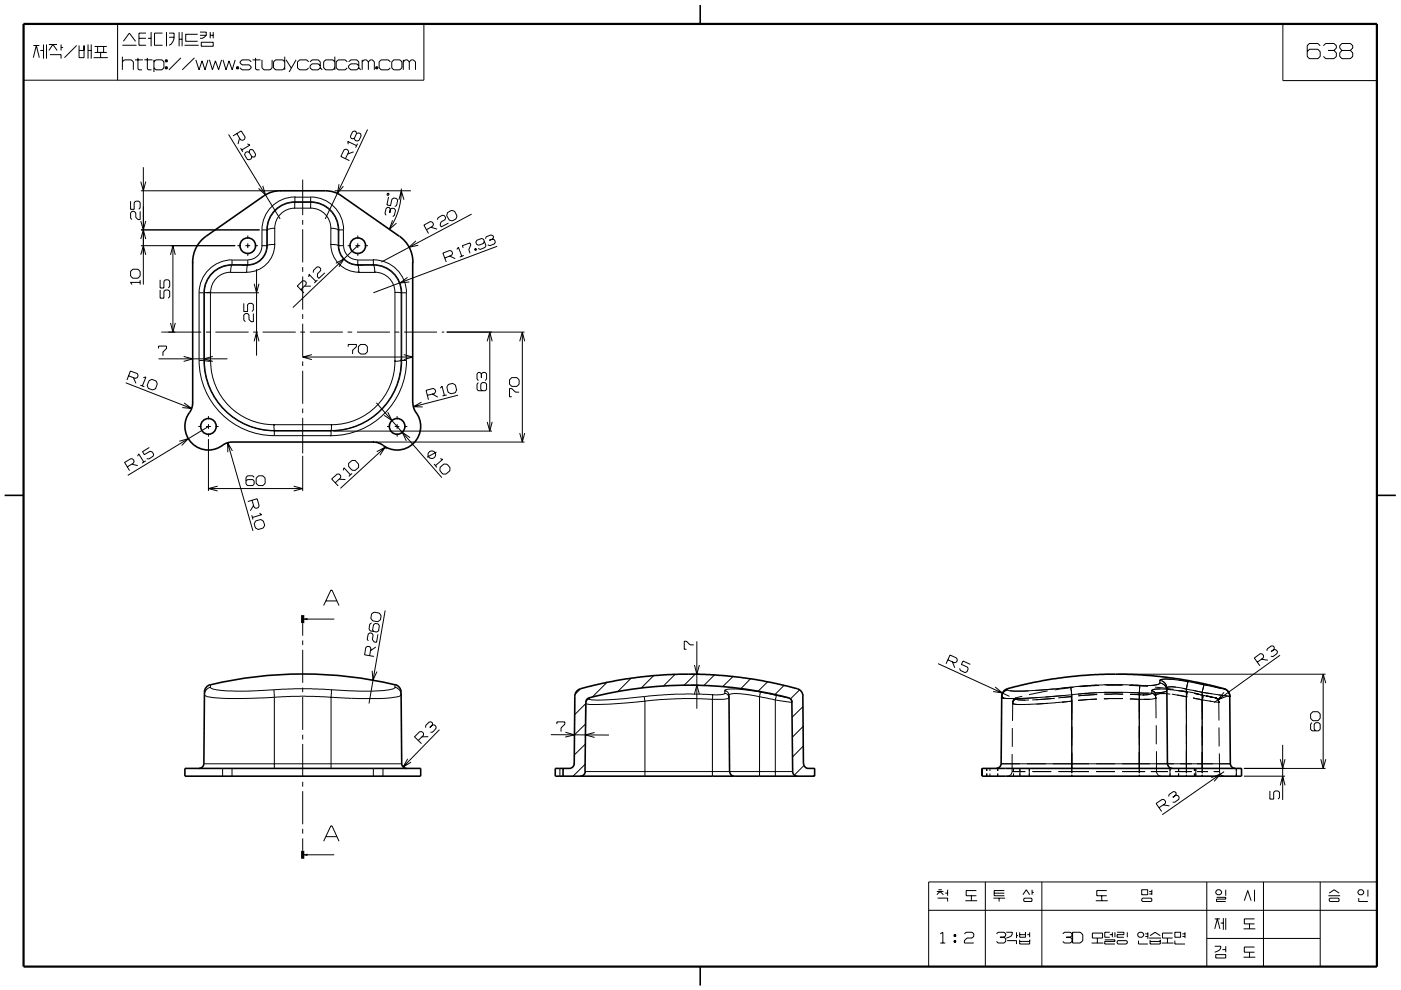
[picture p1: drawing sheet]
<svg xmlns="http://www.w3.org/2000/svg" width="297mm" height="210mm" viewBox="0 0 297 210" stroke-linecap="round" stroke-linejoin="round" font-family="sans-serif">
<g fill="none" stroke="#000" stroke-width=".21">
<path d="M5 5.1h84.9v11.9h-84.9zM7.1 9.6h1.2M7.1 12.2l.6-2.6 .6 2.6M8.5 10.7h.7M9.2 9.4v3M9.9 9.4v3M10.4 9.4h1.7M10.4 10.7l.8-1.3 .9 1.3M10.6 11.6h2.4v.8M13 9.4v1.3M13 10.1h.4M16.2 9.6l-2.5 2.6"/>
<path d="M16.8 10.7h1M16.8 9.6v2.6h1v-2.6M18.7 10.7h.6M18.7 9.4v3M19.3 9.4v3M19.9 12.2h3M20.1 9.9h2.5M20.1 11.1h2.5M20.7 9.9v1.2M21.3 11.1v1.1M22 9.9v1.2M24.9 5.1v11.9"/>
<path d="M25.9 9.6h3M25.9 13.1l.5-.4h1.5l.4 .4v1.7M25.9 12v2.8M26.2 8.8l1.2-1.8 1.3 1.8M28.6 12.7h1.7M29.2 12.3v2.3l.3 .2h.6M29.5 8.1h1.4M30.6 12.7h1.7M30.9 7h-1.4v2.6h1.4M31.2 12.3v2.3l.3 .2h.6M31.4 8.1h.6M32 6.8v3"/>
<path d="M32.6 13.1l.5-.4h1.2l.5 .4v1.3l-.5 .4h-1.2l-.5-.4M32.6 12.7v2.6M34.5 7h-1.7v2.6h1.7M35 12.7h.5v.4h-.5zM35 14.2h.5v.4h-.5zM35.3 12.7v.4M35.3 14.2v.4M35.3 6.8v3M35.9 7h1a2.28 2.28 0 0 1-1 2.6M35.9 7.9h1M38 6.8v3M38 8.3h.6"/>
<path d="M38.3 12.3l-2.5 2.5M38.6 6.8v3M39.1 9.6h3M41.2 12.3l-2.6 2.5M41.5 12.7l.7 2.1 .6-1.9 .7 1.9 .6-2.1M41.9 7.3h-2.5v1.5h2.5M42.4 6.8h1.3v.7M42.4 7.5h1.3M42.7 9h2.5v.8h-2.5zM43.7 7.5a1.39 1.39 0 0 1-1.3 .6M44.4 12.7l.6 2.1 .7-1.9 .6 1.9 .7-2.1M44.6 6.8v1.3"/>
<path d="M44.6 7.5h.6M45.2 6.8v1.3M47.3 12.7l.6 2.1 .7-1.9 .6 1.9 .7-2.1M50.2 14.2h.4v.4h-.4zM50.4 14.2v.4M53.3 13.1l-.5-.4h-1.5l-.4 .4v.2l.4 .5h1.5l.5 .4v.2l-.5 .4h-1.5l-.4-.4M53.5 12.7h1.7M54.2 12.3v2.3l.2 .2h.6M55.5 12.7v1.7l.5 .4h1.3l.4-.4v-1.7M60.4 13.1l-.5-.4h-1.5l-.4 .4v1.3l.4 .4h1.5l.5-.4M60.4 12v2.8M60.7 12.7l1 1.7"/>
<path d="M62.8 12.7l-1.5 2.6M65.4 13.1l-.4-.4h-1.5l-.4 .4v1.3l.4 .4h1.5l.4-.4M65.7 13.1l.5-.4h1.3l.4 .4v1.3M67.9 14l-.4-.5h-1.3l-.5 .5v.4l.5 .4h1.3l.4-.4M67.9 14.4l.4 .4M71 13.1l-.4-.4h-1.6l-.4 .4v1.3l.4 .4h1.6l.4-.4M71 12v2.8M73.6 13.1l-.4-.4h-1.5l-.4 .4v1.3l.4 .4h1.5l.4-.4M73.9 13.1l.5-.4h1.3l.4 .4v1.3M76.1 14l-.4-.5h-1.3l-.5 .5v.4l.5 .4h1.3l.4-.4M76.1 14.4l.4 .4M76.8 13.1l.4-.4h.5l.4 .4"/>
<path d="M76.8 12.7v2.1M78.1 13.1l.4-.4h.5l.4 .4v1.7M78.1 13.1v1.7M79.7 14.2h.4v.4h-.4zM79.9 14.2v.4M82.8 13.1l-.5-.4h-1.5l-.4 .4v1.3l.4 .4h1.5l.5-.4M83.5 12.7h1.3l.4 .4v1.3l-.4 .4h-1.3l-.4-.4v-1.3zM85.5 13.1l.4-.4h.5l.4 .4M85.5 12.7v2.1M86.8 13.1l.4-.4h.4l.5 .4v1.7M86.8 13.1v1.7M272 5.1h19.9v12h-19.9z"/>
<path d="M279.9 9.7l-.5-.5h-1.8l-.4 .5v2.3l.4 .4h1.8l.5-.4v-1l-.5-.6h-1.8l-.4 .6M280.6 9.7l.5-.5h1.7l.5 .5v.5l-.5 .5M281.6 10.7h1.2M282.8 10.7l.5 .5v.8l-.5 .4h-1.7l-.5-.4M284.5 10.7h1.8M284.5 10.7l-.4-.5v-.5l.4-.5h1.8l.5 .5v.5l-.5 .5M284.5 10.7l-.4 .5v.8l.4 .4h1.8l.5-.4v-.8l-.5-.5M29.8 38.5l.6 2 .5-2M30.4 35.5v24.9M48.5 28.5l10.9 17.9M50.2 28.3l.8 1.4 .5 .1 .4-.3 .1-.4-.9-1.3-1.7 1M50.8 29.2l-.3 1.4"/>
<path d="M51 31.4l.5 .8M52.5 30.5l.5 .3-1.8 1M52.8 32.3l.1-.4 .3-.2 .4 .1 .6 .9-.1 .5-.3 .2-.4-.2M52.8 32.3l.6 .9M52.8 32.3l-.4-.1-.4 .2-.1 .4 .6 1 .4 .1 .4-.3 .1-.4M55.7 39.4l.6 2-1.5-1.4M64.2 38.1v7.5M71.9 39.1l-.4 1.9 1.3-1.5M73.2 33.7l.7-1.4-.1-.5-.5-.2-.4 .2-.6 1.4 1.8 .9M73.8 30.6l-.1-.6 1.9 .9M75 32.2l-1.3 .5M75.6 28.3l-.1-.4-.3-.1-.4 .1-.5 1 .1 .4 .3 .2 .4-.2"/>
<path d="M75.6 28.3l-.5 1M75.6 28.3l.4-.1 .4 .2 .2 .4-.5 1-.4 .1-.4-.1-.2-.5M75.8 30.5l-.4 .8M77.9 27.5l-8.9 18.9M27.7 42.7v1.7h.7v-1.4l.4-.3h.6l.3 .3v1.1l-.3 .3M27.7 57.6l.5-.5h1.1l.4 .5v.9l-.4 .5h-1.1l-.5-.5zM29.7 44.8v1.8h-.4l-.5-.5v-.9l-.4-.4h-.4l-.3 .4v1.1l.3 .3M29.7 59.4v1M29.7 59.9h-2l.3 .5M29.8 50.7l.6-1.9 .5 1.9M29.8 54.1l.6-2 .5 2M29.8 46.9l.6 1.9 .5-1.9"/>
<path d="M29.9 40.5h29M29.9 52.1h20M29.9 48.8h25.1M33.9 59.3v1.8h.9v-1.5l.2-.3h.7l.3 .3v1.1l-.3 .4M36.2 54.1l.5-2 .5 2M36.7 52.1v18.3M48.9 57.7h.1a4.3 4.3 0 0 0-4.3 4.4v-.1M49.2 56.3a5.9 5.9 0 0 0-5.9 5.8M49.2 55.1a7 7 0 0 0-7 7M49.2 56.3h3.3M49.2 56.3l-.3 .6v.9M49.2 56.3v-1.1h3.3v1.1"/>
<path d="M50.3 52.1h.7M52 52.1h1M52.5 56.3l-.2 1.5h-3.4M52.5 49.9v.7M52.5 51.6v1M52.5 53.6v.7M54 52.1h.7M54.4 57.1v18.3M55.5 52.1a3 3 0 0 1-3 3M55.5 48.8v3.3M55.5 48.8h1.2M55.5 52.1h1.2"/>
<path d="M56.7 52.1a4.2 4.2 0 0 1-4.2 4.2M56.7 48.8v3.3M58.3 51.8l-1.2 .1-.4 .2M58.3 51.8v-.1a5.9 5.9 0 0 1-6.1 6h.1M58.3 48.4l-1.2 .2-.4 .2M58.3 48.4v3.4M62.5 44.2a4.3 4.3 0 0 0-4.2 4.3v-.1M62.5 44.2h3.4M62.5 42.9h.1a5.9 5.9 0 0 0-5.9 5.9M62.5 42.9v1.3M62.5 42.9v-1.1h3.4v1.1M62.5 41.8h.1a7 7 0 0 0-7.1 7"/>
<path d="M62.5 42.9h3.4M64.2 46.6v1.1M64.2 48.6v7.1M64.2 56.6v1.1M64.2 58.6v7.1M65.4 58.8l.1-.6 1.5 1.5M65.9 41.8a7 7 0 0 1 7 7M65.9 42.9v1.3M65.9 42.9h-.1a5.9 5.9 0 0 1 5.9 5.9M65.9 44.2h-.1a4.3 4.3 0 0 1 4.3 4.3v-.1M66.4 57.8l.1-.4 .7-.8h.5l.3 .4v.4l-.7 .7v.6l.3 .3 1.3-1.1M67.3 59.4l-.7 .6"/>
<path d="M70.1 48.4v3.4M70.1 48.4l1 .1 .6 .3M71 40.5h16.1M71.2 55.8l1.7-.9-1 1.7M71.7 48.8v3.3M71.7 52.1a4.1 4.1 0 0 0 4.2 4.2M71.7 52.1l-1.6-.4a5.9 5.9 0 0 0 6.1 6h-.1M71.7 48.8h1.1M72.8 48.8v3.3h-1.1M72.9 52.1a2.99 2.99 0 0 0 3 3M73.7 52.1h.6M75.4 52.1h1"/>
<path d="M75.9 52.1l-13.8 13.1M75.9 49.9v.7M75.9 51.6v1M75.9 53.6v.7M77.3 52.1h.7M79.2 56.1h-3.3a4 4 0 0 1-4.1-4.1v.1a10.3 10.3 0 0 0-.6-6.1 6 6 0 0 0-5.3-3.2h-3.3a6 6 0 0 0-6 6v3.2a4 4 0 0 1-4.1 4.1 10.4 10.4 0 0 0-6.1 .7 6 6 0 0 0-3.2 5.3v14.4a14.9 14.9 0 0 0 15 14.9M79.2 56.3h-3.3M79.2 56.3v-1.1h-3.3v1.1M79.2 56.3l.2 .6 .1 .9h-3.4l-.2-1.5M79.2 56.3h-.1a5.8 5.8 0 0 1 5.9 5.8M79.2 55.1h-.1a7 7 0 0 1 7.1 7M79.2 56.1h-.1a6 6 0 0 1 6.1 6v14.4a15 15 0 0 1-15.2 14.9h.2"/>
<path d="M79.5 57.7h-.1a4.2 4.2 0 0 1 4.3 4.4v-.1M82.1 41.1l.3-.1 .1 .4h-.3zM82.4 41.8l-.4 1.7 .8 .1 .3-1.4 .4-.2 .6 .1 .2 .4-.2 1.1-.4 .2M82.8 44.4l-.3-.4h-.3l-.3 .2-.3 1.1 .3 .4M82.8 44.4l-.2 .8M82.8 44.4l.3-.2h.5l.3 .4-.3 1.1-.3 .2M83.2 46.7l-.7 1.9 1.6-1.3M84.6 42.4l.5-1.9 .5 1.9M85.1 40a14.3 14.3 0 0 1-2.6 8.6M86.4 58.8l-1.6 1.2 2-.2M88.2 51.1l-1.5 1.3 2-.4M90.4 48.7l1.4-.7 .1-.5-.2-.3-.4-.2-1.4 .7 .9 1.8"/>
<path d="M91.4 48.2l1.3 .4M92.7 46.6l.2-.4 .9-.6 .4 .2 .3 .4-.1 .4-.9 .5-.2 .6 .3 .4 1.5-.8M94.3 54.7l1.5-.6 .2-.3-.2-.5-.4-.2-1.5 .6 .7 1.9M94.9 45.1l.9-.5 .6 .2 .5 1-.2 .6-.8 .5-.7-.2-.5-1zM95.3 54.3l1.2 .6M96.9 52.9l.3-.5 .7 1.9M98.2 52.6l-.2-.5 1.6-.6 .2 .4-.4 1.1 .2 .7M98.3 54.2l-.8 .3M100 45.4l-19.1 10.2M100.6 52.8l.3-.1 .1 .3-.3 .1zM100.8 52.8l.1 .3M102.7 51.2l-.2 .4-1 .4-.5-.2-.1-.4 .2-.4 1-.4 .4 .2 .5 1.3-.2 .4-1 .4-.4-.2"/>
<path d="M102.9 50.6l.2-.4 1-.4 .5 .2v.3l-.1 .4M104.5 50.7l-.7 .3M104.5 50.7l.4 .2 .1 .4-.1 .4-1.1 .4-.4-.2M105.4 52.2l-26.2 9.9M27.3 79.7l1.4 .6 .4-.2 .2-.4-.2-.5-1.5-.5-.7 1.9M33.6 73.9v-.5h1.7v.5l-.8 .8v.8M33.6 76.1h14.6M33.9 61.5v1.7h.9v-1.4l.2-.3h.7l.3 .3v1.1l-.3 .3M34.2 70.4h8.5M36.2 68.5l.5 1.9 .5-1.9M38.9 75.6l1.9 .5-1.9 .6M42.2 62.1v14.4"/>
<path d="M42.2 62.1h1.1M42.2 76.5h1.1M42.2 76.5a16 16 0 0 0 16 15.9M43.3 62.1v14.4M43.3 76.5v-.2a14.8 14.8 0 0 0 14.9 15M43.3 62.1l1.3-.1v14.6l-1.3-.1M43.7 70.4h1M43.7 62.1h11.2M44.7 76.6v-.1a13.4 13.4 0 0 0 13.5 13.6h-.1M45.1 75.6l-1.9 .5 1.9 .6M45.7 70.4h7M51.7 64.3v1.8h.8v-1.5l.3-.3h.6l.3 .3v1.1l-.3 .4"/>
<path d="M53.7 70.4h1M53.7 66.5v1.7h-.4l-.5-.4v-1l-.3-.3h-.5l-.3 .3v1.1l.3 .3M53.9 60.2l.5 1.9 .5-1.9M53.9 72.4l.5-2 .5 2M55.7 70.4h7M63.7 70.4h1M63.8 61.5l1.1-1.1v-.5l-.3-.3h-.5l-1.1 1.1 1.4 1.4M64.2 66.6v1M64.2 68.7v6.9M64.2 76.7v.9M64.2 78.6v7M64.2 75.7h23.3"/>
<path d="M64.6 60.7h1.3M65.7 70.4h7M66.1 75.2l-1.9 .5 1.9 .6M73.7 70.4h1M73.8 73.5v-.4h1.8v.4l-.8 .8v.8M75.7 70.4h7M76.5 73.1h.9l.5 .4v1.1l-.5 .5h-.9l-.5-.5v-1.1zM83.7 70.4h1M83.7 76.6v-.1a13.4 13.4 0 0 1-13.5 13.6h.1M83.7 62l1.3 .1M83.7 62v14.6M85 76.5l-1.3 .1"/>
<path d="M85 62.1v14.3M85 76.5v-.2a14.9 14.9 0 0 1-15 15h.2M85 62.1h1.1v14.3l-1.1 .1M85.6 75.2l1.9 .5-1.9 .6M85.7 70.4h7M86.2 76.5a16 16 0 0 1-16.2 15.9h.2M93.7 70.4h.5M94.7 70.4h16.5M102.1 79.3l-.3-.3h-.4l-.3 .3v1.1l.3 .3M102.1 79.3l.3-.3h.5l.3 .3v1.1l-.3 .3M102.1 79.3v.8M103.3 72.4l.5-2 .6 2"/>
<path d="M103.8 70.4v21M110.2 72.4l.5-2 .5 2M110.7 70.4v23.4M26.7 81.2l13.9 5.4M27 99l1.3-.8 .1-.4-.2-.4-.4-.1-1.4 .8 1.1 1.7M27.9 98.5l1.3 .3M28.3 80.1l.5 1.2M29.2 96.8l.2-.5 1.1 1.7M29.8 81.7l.8 .3M30.4 80.1l.5-.1-.7 1.9M30.9 97.7l-.8 .6M31.6 80.7l.6-.2 .9 .3 .3 .6-.4 1.1-.7 .2-.8-.3-.3-.7z"/>
<path d="M31.7 94.9l-1.5 .9 .4 .6 1.2-.7 .5 .1 .3 .5-.1 .5-1 .6-.4-.1M38 93.6l1.9-.6-1.4 1.5M39 85.5l1.6 1.1-2-.2M42 90.5h.7M43.7 90.5h1M44.2 93.1v11M44.2 90.5l-17.1 10.3M44.2 88.3v.6M44.2 90v1M44.2 91.9v.7M45.7 90.5h.6M48.3 93.9l5.3 18.7"/>
<path d="M49.3 95.6l-1-1.7v2M58.1 90.1l.1 1.2M58.1 90.1h12.2M58.2 91.4h12M58.2 91.3v1.1h12M58.2 91.3h12M64.2 86.6v1M64.2 88.6v7.6M64.2 96.7v7.4M70.2 91.3v1.1M70.3 90.1l-.1 1.2M70.7 91.4h33.6"/>
<path d="M72.8 99.8l.1-.6 1.4 1.5M73.9 98.3l.7-.6h.7l.7 .8v.6l-.7 .7-.7-.1-.7-.8zM79.7 93.8h31.5M79.8 85.4l13.9 15.9M79.9 95.8l1.8-.9-1.1 1.7M81.6 94.8l.4 .4M81.7 94.9l-9.5 8.7M82 90.5h.7M82.2 87.4l.9 1.8-1.7-1.1M83.7 90.5h1M84.2 88.3v.6M84.2 90v1"/>
<path d="M84.2 91.9v.7M85.7 90.5h.7M87 92.8l-1.7-1.1 .8 1.8M89.4 85.3l-1.8 1h2M90.6 83.9l1.5-.4 .3-.4-.2-.5-.3-.2-1.6 .4 .5 2M90.9 97h.1M91.7 83.6l1.1 .6M92 98.4l.6 .7M92.5 95.9l-1.9 1.1M93.3 99.1l.8-.7 .7 .1 .6 .7v.7l-.9 .7-.7-.1-.5-.7zM93.3 97.3l.5 .1-1.5 1.4M93.3 82.3l.4-.4 .5 2"/>
<path d="M94.7 83.8l-.9 .2M95.1 81.5l.9-.2 .6 .4 .2 1-.3 .6-.9 .2-.6-.3-.3-1.1zM97.1 83.8l-9.5 2.5M101.4 81.1l-.3 .4v1.1l.3 .3h1.5l.3-.3v-1.1l-.3-.4h-.7l-.3 .4v1.1l.3 .3M103.3 89.5l.5 1.9 .6-1.9M108.5 80.1h1.1l.5 .5v.9l-.5 .5h-1.1l-.5-.5v-.9zM110.1 83.2h-.8l-.8-.8h-.5v1.8h.5M110.2 91.9l.5 1.9 .5-1.9M44.2 103.6h20M46.1 103.1l-1.9 .5 1.9 .5M53.4 109.3l.2 .9M53.4 106.1l.5 1.5 .4 .2 .4-.1 .2-.4-.4-1.5-2 .6"/>
<path d="M53.8 107.2l-.7 1.1M53.9 101.3l-.3-.4h-1.1l-.3 .4v1.4l.3 .3h1.1l.3-.3v-.7l-.3-.3h-1.1l-.3 .3M54.2 110.5l1.1-.3 .5 .3 .3 .9-.3 .6-1.1 .3-.6-.3-.2-.9zM54.3 101.4l.5-.5h.9l.5 .5v1.1l-.5 .5h-.9l-.5-.5zM55 108.8l.5 .4-2 .6M62.3 103.1l1.9 .5-1.9 .5M71.1 102.4l1.1-1.1 .1-.4-.4-.4h-.4l-1.2 1.1 1.4 1.5M71.9 101.6l1.3 .1M74.6 100.4l-.6 .6M64.2 132.2v2.6M64.2 135.8v1M64.2 137.8v7"/>
<path d="M64.2 131.3h6.7M68.6 128.4l1.5-3.2h.3l1.5 3.2M69.1 127.5h2.3M78.4 139.1l.3-1.6-.3-.3-.5-.1-.3 .2-.3 1.6 2 .3M78.8 132.1l-.4 .3-.2 1 .3 .4 1.4 .3 .4-.3 .1-1.1-.2-.4-.7-.1-.3 .3-.2 1.1 .2 .3M78.8 130.2l.5-.4 1.1 .2 .4 .6-.2 .9-.5 .4-1.1-.2-.4-.6zM79.7 137.2l-1.1 .8M80.1 134.5l-.3 1.7h-.5l-.4-.6 .2-.9-.2-.4-.5-.1-.3 .3-.2 1.1 .2 .3M81.7 129.5l-3.5 19.7M147.1 136.8h-.8l-.8-.8h-.4v1.7h.4M147.7 136v14.3M201 140l1.4 .6 .4-.2 .2-.4-.2-.4-1.4-.7-.8 1.9"/>
<path d="M267.5 139.8l1.3 .2M270.1 137.7l.1-.4-.2-.3h-.4l-.9 .6-.1 .4M270.1 137.7l-.6 .5M270.1 137.7l.4 .1 .3 .4v.4l-.9 .7-.5-.1M271.4 139l-14 10M44.6 145.8a1.53 1.53 0 0 0-1.2 1.7 4.4 4.4 0 0 0 2.7 .5l5 .2 7.1-.3M44.6 145.8a1.52 1.52 0 0 0 1.4 .5 60.5 60.5 0 0 0 12.1 0M44.6 145.2v.6M58.1 146.3l.1 1.6M58.1 146.3l4.2-.2 8 .2M58.2 147.9v15.1M58.2 147.9l5.5-.2 6.5 .2"/>
<path d="M64.2 145.8v1M64.2 147.8v7M64.2 155.8v1M64.2 157.8v7M70.2 147.9v15.1M70.3 146.3l-.1 1.6M78.9 142.3l.2 2 .8-1.9M83.7 145.8a1.51 1.51 0 0 1 1.3 1.7 4.6 4.6 0 0 1-2.8 .6l-6.7 .1-5.3-.3M83.7 145.8a.76 .76 0 0 1-.8 .4 49.6 49.6 0 0 1-12.6 .1M83.7 145.2v.6M88.7 157l1.1-1.1v-.4l-.4-.3h-.4l-1.1 1.1 1.5 1.4M90.8 156.2l-1.4 .1"/>
<path d="M91.7 153.8v-.5l-.3-.2h-.4l-.7 .8v.4M91.7 153.8l-.6 .5M91.7 153.8h.4l.3 .3v.4l-.7 .8h-.4M93.2 154.8l-7.7 7.9M116.8 155.8l12.3 .1M118.1 153.6v-.5h1.7v.5l-.9 .8v.8M119.9 155.3l1.9 .6-2 .4M121.8 149.4v6.9M123.1 146.1l-1.2 1.2M124.1 157.8l-2.3 2.3M124.2 153.5l-2.4 2.4M124.2 149.2l-2.4 2.4"/>
<path d="M124.2 149.5l-.1 6.9M124.9 148.2a.75 .75 0 0 0-.6 1.1h.2a69 69 0 0 0 12.2-.6M124.9 148v.2M126.1 155.4l-2 .5 2 .5M128.7 144.7l-3.1 3.1M133.8 143.8l-2.8 2.9M136.6 147.7a56.6 56.6 0 0 1-11.3 .7l-.4-.2M136.6 147.7l.1 1M136.7 148.7v15.9M138.6 143.3l-2.6 2.6M143.1 143l-2.4 2.5M146.6 145.3h1.6"/>
<path d="M146.6 143h1.6M147.2 147.2l.5-1.9 .6 1.9M147.2 141.1l.5 1.9 .6-1.9M147.4 143l-2.3 2.3M151 148.3l-6.4-.1-4.6 .2-3.3 .3M151 148.3v16.3M151.1 147.4l-.1 .9M151.1 147.4l-8-.2-6.5 .5M151.5 143.2l-2.2 2.2M153.7 146.5l.6 .3 .3 .7a1.07 1.07 0 0 1 1.2-.4l2.3 .2 2.9 .5M153.7 147.1a.79 .79 0 0 1 .7 1l-1.1 .2h-2.3M153.7 146.5a.54 .54 0 0 1 .7-.3h2.2l4.6 .6"/>
<path d="M153.7 147.1h-.1a4 4 0 0 1-2.5 .3M153.7 146.5v.6M155.4 143.5l-2.2 2.1M159.1 144l-2 2M161 147.8l3.4 .7M161 147.8v16.8M161.2 146.8l-.2 1M161.2 146.8l3.4 .7M162.8 144.6l-2.1 2M164.4 148.5v16.1M164.4 148.5l3.5 .5M164.6 147.5l2.6 .5"/>
<path d="M164.6 147.5l-.2 1M166.2 145.4l-1.9 1.9M167.2 148l.4 .3 .3 .7M167.2 148h.1M169.5 146.3l-1.9 1.9M170.3 149.9l-2.4 2.2M170.3 158.2l-2.3 2.4M170.3 154l-2.3 2.4M198.9 140.8l15.1 6.9M201.9 140.4l.5 1.2M205.7 140.9l-1.5-.7-.4 .7 1.3 .6 .2 .4-.3 .6-.4 .2-1-.5-.1-.4M211 145.7l1.5 1.3-1.9-.3"/>
<path d="M212.4 147.7h.1M212.4 147.8v.1M212.4 147.9l.6 .2M212.4 147.9h.1M212.4 147.9l.2 .1M212.6 148h.1M212.6 148l.4 .1M213 148.1l.5 .1M213.5 148.2h1.1M213.6 146.3a1.68 1.68 0 0 0-1.2 1.6M213.6 146.1v.2M213.6 146.3a1.7 1.7 0 0 0-1.2 1.4"/>
<path d="M214.1 146.5h4M214.6 159.9v3.8M214.6 154.4v4M214.7 149.2l.1 .1M214.7 149.2h.1M214.7 149.2l.2 .1a8.4 8.4 0 0 0 3.4 .1M214.8 149.3h.1M214.8 149.3l1.1 .1M215.4 148.2l-.4 .3-.2 .4-.1 4M215.4 148l-.6 .4-.1 .8M215.4 148.2l1.1 .3M215.4 148v.1"/>
<path d="M215.4 148.2h.1M216.4 148.5h1.7M216.7 147.7l-1.3 .3M220.1 147.9l-4 .3M222.1 146.6l-3.9 .8M222.1 149.2l-4 .2M222.9 148.2l-4 .3M223.6 146.1l-4 .3M223.7 148.1l-4 .3M223.7 149.1l-3.9 .2M225.3 148.9h.1M225.6 147.5l-3.9 .4"/>
<path d="M225.6 148.9l-2 .2M227 145.8a68.1 68.1 0 0 1-13.1 .7l-.3-.2M227 145.8l-2 .2M227 145.8h.1M227 145.8l.2 1.6M227 145.7h.2M227.1 145.8l.1 1.6M227.1 145.8l-3.5 .5M227.1 147.7l-2.7 .3M227.1 147.7l.1 1M227.1 147.7l-2 .3M227.2 147.7h-.1"/>
<path d="M227.2 147.4a121.9 121.9 0 0 1-13.7 .8M227.2 147.4v16.6M227.2 148.7l-1.9 .2M227.2 148.7h.1M227.3 147.4h-.2M227.6 145.8h-.5M232.6 148.3l-4 .2M232.6 146.9l-4 .3M232.6 147.3l-4 .3M232.7 145.3l-4 .3M233 145.4l-3.9 .3M234.1 146.9h4"/>
<path d="M234.1 147.2h4M234.1 145.2h4.1M234.6 145.3h3.3M237.1 143h43.9M238.1 148.2h-4M239.4 145.4l4 .2M239.6 146.9l2 .1M239.6 147.3l2.3 .1M239.6 147.3h.8M239.6 145.3l2 .1M241.6 147l-7.5-.1-6.9 .5M241.6 147h1.9"/>
<path d="M241.6 145.4v1.6M241.6 145.4l-7.7-.2-6.9 .5M241.6 145.4v18.6M241.6 145.4h1M242.3 147.4h.1M243.2 147.4h-1.6v.8M243.5 148.3h.1M243.6 147.3l-1.3 .1M244.2 147.1l.6 .3 .3 .6v4.4M244.2 147.1l-.7 .2M244.2 146.5l.2 .1M244.2 147.1h.1"/>
<path d="M244.2 146.8v.3M244.4 146.6l.4 .2M244.5 146.3h-.3v.4M244.5 146.3h-.2M244.8 146.8l.3 .7 .2-.3M244.9 146.2l-.4 .1M244.9 146.2l3.4 .1M244.9 145.8l3.9 .4M245 148.1h.1M245.1 148.1h-.1M245.1 148.1l-1.3 .2-4.2-.1M245.1 147.8v.3"/>
<path d="M245.1 153.8v4.1M245.2 159.3v4.6l.5 .6 .5 .1M245.3 147.2l-.2 .2v.3M245.5 146.1l-.6 .1M245.9 144.3l.1-.1a3.9 3.9 0 0 1 2.5-.1l3.3 .5M245.9 144.3a1.68 1.68 0 0 1 1.5 1.7M245.9 144.9a1.69 1.69 0 0 1 1.5 1.6M245.9 144.9l-.2 .2a8.8 8.8 0 0 1-4.1 .3M245.9 144.9h.1M245.9 144.3l.1 .1M246 147.1l-.7 .1M246.3 144.9h.1"/>
<path d="M246.3 144.4h.1M246.3 144.9l.8 .6 .3 1M246.3 144.4l.8 .6 .3 1M246.4 146.9l-1.3 .1M246.7 147.1l1.4 .1M246.9 147.1l-1.6 .1M247.4 146.5l-1 .3M247.4 146l.1-.2a7.1 7.1 0 0 1 4 .4M247.4 146.5v.1a11.4 11.4 0 0 1-5 .4h-.8M247.5 146.2l4 .6M248.4 144.1l-1.3-.1-1 .1-.2 .2-.1 .7-1.7 .4M248.5 147.2l3 .6"/>
<path d="M249.3 145.8a2.38 2.38 0 0 0-1.9 .1v.1M249.6 147.4l1.9 .4M249.8 146.5l1.9 .3M249.9 144.3l1.9 .3M250.3 146.5l4 .7M250.8 146l.7 .2M251.5 147.8h.1M251.5 146.2h.1M251.5 146.2l3.4 .6M251.5 146.2v17.8M251.6 146.8h.1M251.7 146.8l-.2 1"/>
<path d="M251.7 146.8h.1M251.8 144.6l-.3 1.6M251.8 144.6h.2M251.8 144.6l3.5 .6M252.9 148l.8 .2M252.9 146.4l2 .4M253.1 147.1h.3M253.2 147.1h.2M253.3 144.8l2 .4M253.4 147.1l1.7 .4M253.4 147.1l.3 .1M253.7 148.2l1.2 .3"/>
<path d="M253.7 148.2h.2M254.9 146.8v17.2M254.9 146.8l2 .3M254.9 148.5h.1M254.9 148.5l2 .3M254.9 146.9l5.8 .8M255.1 147.5l-.2 1M255.1 147.5l.3 .1M255.1 147.5l1.9 .4M255.3 145.2l-.4 1.6M255.3 145.2l4.2 .9M255.3 145.2l.8 .2"/>
<path d="M255.7 147.6l2 .4M255.7 147.5l2 .5M256.5 148.7l1.9 .3M257.6 145.8l1.9 .3M257.7 148h.1M257.7 148l.4 .3M258.1 148.3l.3 .7M258.4 147.4l2.3 .3M258.4 149h.1M258.4 149v3.8M258.4 154.3l.1 4M258.5 159.8l.1 3.9"/>
<path d="M259.5 146.1a1.7 1.7 0 0 1 1.2 1.6M259.5 146.8l-1.3 1.6 1.9-.7M259.5 146.1h.1M259.7 146.2h.1M259.7 146.2a1.63 1.63 0 0 1 1 1.5M260.7 147.7h.1M266.6 140.5l1.2-1 .1-.4-.2-.4-.5-.1-1.3 1 1.2 1.6M271.9 158v11.7M278.2 153.3l-.3 .3v1.1l.3 .3h1.4l.3-.3v-1.1l-.3-.3h-.6l-.4 .3v1.1l.4 .3M278.3 151h1.1l.5 .4v1l-.5 .5h-1.1l-.4-.5v-1zM280 144.9l.5-1.9 .6 1.9M280.5 143v20"/>
<path d="M43.2 162h42M47.2 163v1.6M49.2 163v1.6M64.2 165.8v1M64.2 167.8v7M64.2 175.8v1M64.2 177.8v2.7M68.6 178.4l1.5-3.2h.3l1.5 3.2M69.1 177.5h2.3M79.2 163v1.6M81.2 163v1.6M86.4 160.9l-.9 1.8 1.7-1"/>
<path d="M118.7 163v1.6M124 163.7h44.1M124.1 162.1l-2.6 2.5M170.4 162.4l-2 2M172.7 164.3l-.3 .3M209.2 163v.5M209.2 164.1v.5M209.9 163v.5M209.9 164.1v.5M211.5 163v.5M211.5 164.1v.5M212.3 162h48.6"/>
<path d="M214.9 163v.5M214.9 164.1v.5M216.2 163v1.6M217.4 163.7h-2.8l-.4 .7-.6 .2M218.2 163v1.6M218.9 163.7h4M224.4 163.7h6.5M227.2 164.3v.3M232.4 163.7h4M237.9 163.7h4.9M241.6 164.3v.3M244 163.7h3.7"/>
<path d="M245.7 171.3l1.4-.9v-.4l-.3-.4-.4-.1-1.3 .9 1.2 1.7M246.6 170.7l1.3 .2M248.1 163v1.6M249.1 163.7h3.6M249.3 168.7l.1-.5-.2-.2-.4-.1-.9 .6-.1 .4M249.3 168.7l-.6 .4M249.3 168.7h.5l.2 .4-.1 .4-.9 .7-.4-.1M249.9 163v.5M249.9 164.1v.5M251.5 164.3v.3M253.2 163v.5M253.2 164.1v.5"/>
<path d="M253.5 163v1.6M253.8 163.7h2.3M254.9 164.3v.3M256.8 164.9l1.9-.7-1.3 1.5M257.3 163.7h1.3M258.6 163.7l.2 .6 .7 .3M259.5 163.7l-13.1 9.1M262.1 163v1.6M263.7 164.6h8.8M263.7 163h17.3M269.2 167.8v1.7h.8v-1.4l.3-.3h.7l.3 .3v1.1l-.3 .3M271.4 161l.5 2 .6-2"/>
<path d="M271.4 166.6l.5-2 .6 2M280 161l.5 2 .6-2M64.2 181.3h6.7M196.9 187.1h95v17.9h-95zM196.9 193.1h95M198.6 189.1h1.4M198.6 189.8l.7-.7 .7 .7M198.8 190.5h2.1v.7M199 188.7h.7M199.3 198.1l.6-.4v2.3M200.4 189.4h.5M200.9 188.7v1.3"/>
<path d="M202.3 199.5h.3v.4h-.3zM202.3 198.2h.3v.4h-.3zM202.4 198.2v.4M202.4 199.5v.4M204.5 198.1l.3-.4h1.3l.4 .4v.5l-.4 .4h-1.1l-.5 .5v.5h2M204.7 191h2.5M206 190v1M207 188.9h-2.1v1.1h2.1M208.9 187.1v17.9M210.6 190.5h2.5M210.8 189.4h2.1M211.3 198.1l.3-.4h1.3l.3 .4v.4l-.3 .3"/>
<path d="M211.8 190.5v.7M212 198.8h.9M212.9 198.8l.3 .3v.6l-.3 .3h-1.3l-.3-.3M212.9 188.9h-2.1v1.1h2.1M213.4 197.7h1.2a1.12 1.12 0 0 1-1.2 1.3M213.5 199.5h2v.7M215.5 197.7v1.3M215.5 198.5h.4M216.2 198.2h1.2M216.2 197.7v1.1h1.2v-1.1M216.2 199.3v.9h2.1v-.9M216.2 199.7h2.1"/>
<path d="M216.9 189.8l.7-1.1 .7 1.1M217.2 190.5h1.4l.2 .5-.2 .2h-1.4l-.2-.2zM217.8 198.2h.5M218.3 197.7v1.1M218.8 188.7v1.1M218.8 189.3h.4M220.9 187.1v17.9M225.3 198.1l.4-.4h1.2l.4 .4v.4l-.4 .3M226.1 198.8h.8M226.9 198.8l.4 .3v.6l-.4 .3h-1.2l-.4-.3M227.4 197.7h1.6l.6 .5v1.3l-.6 .5h-1.6zM231.6 197.9h2.2v1.1h-2.2z"/>
<path d="M232.3 191h2.6M232.7 199v1M233.6 190v1M234.2 199.3h2.2v.4h-2.2v.5h2.2M234.7 188.9h-2.2v1.1h2.2M235.3 198.2h.5M235.3 197.7h-1.1v1.1h1.1M235.8 197.7v1.1M236.4 197.7v1.1M236.9 197.7h1.4v.5h-1.4v.6h1.4M237 199.5h1.8l.2 .2v.3l-.2 .2h-1.8l-.1-.2v-.3zM239 197.7v1.1"/>
<path d="M241.4 199.5v.7h2M241.6 197.7h.5l.4 .4v.4l-.4 .3h-.5l-.4-.3v-.4zM242.1 190.7l.2-.2h1.7l.2 .5-.2 .2h-1.7l-.2-.2zM242.1 188.7h1.2v1.1h-1.2zM242.8 198.6h.6M242.8 198.1h.6M243.4 197.7v1.4M243.7 199h2.5M243.7 189.1h.5M243.7 189.6h.5M243.8 199.3v.9h2.2v-.9M243.8 199.7h2.2"/>
<path d="M243.8 198.5l1.1-.8 1.1 .8M244.2 188.7v1.1M247.5 199v1M248.6 197.9h-2.1v1.1h2.1M249.1 197.7h1.2v1.1h-1.2zM249.1 199.5v.7h2.1M250.7 198.6h.5M250.7 198.1h.5M251.2 197.7v1.3M255.9 199h24M255.9 187.1v17.9M257.6 194.9h1.1"/>
<path d="M257.6 197l.5-2.1 .6 2.1M257.9 190.3h2v.4h-2v.5h2M258.1 188.7h.6l.3 .4v.3l-.3 .4h-.6l-.3-.4v-.3zM258.8 195.8h.6M259.4 194.7v2.5M259.9 188.7v1.3M259.9 194.7v2.5M263.7 197h2.4M263.8 191l.7-2.1 .8 2.1M264.9 196v1M266 188.7v2.5M266 194.9h-2.2v1.1h2.2"/>
<path d="M267.9 187.1v17.9M279.9 187.1v17.9M281.6 190h2.5M281.8 189.4l1.1-.7 1 .7M282 190.5h1.8l.1 .5-.1 .2h-1.8l-.2-.2zM288.1 190.5v.7h1.9M288.2 188.7h.6l.3 .4v.3l-.3 .4h-.6l-.3-.4v-.3zM290 188.7v1.5M199.3 200h1.1M231.4 200h2.5M246.3 200h2.5M257.6 200.7h1.2a.91 .91 0 0 1-.7 1.1l-.5 .2"/>
<path d="M257.8 202.5h2.1v.7h-2.1zM259.2 201.4h.7M259.9 200.7v1.3M263.7 203h2.4M264.9 202v1M266 200.9h-2.2v1.1h2.2"/>
<circle cx="91.6" cy="96.5" r=".82"/>
</g>
<g fill="none" stroke="#000" stroke-width=".34">
<path d="M148.5 1.1v4M43.7 50.1a6.7 6.7 0 0 0-2.8 5.6v29.7l-.3 1.3a6.6 6.6 0 0 0-1.4 3.7 5 5 0 0 0 3 4.6 5 5 0 0 0 5.3-.8l.8-.3 .9-.1h30M56 41.5l-12.3 8.6M59.4 40.5h9.6l1.2 .1 1.1 .3 13.4 9.2M59.4 40.5l-1.8 .2-1.6 .8M84.7 50.1a6.7 6.7 0 0 1 2.8 5.6v-.1M87.5 55.6v29.9M87.5 85.4l.3 1.3a6.6 6.6 0 0 1 1.4 3.7 5 5 0 0 1-3 4.6 5 5 0 0 1-5.4-.8l-.8-.3-.8-.1M1 105.1h4M291.9 105.1h4M44.7 145.2a1.8 1.8 0 0 0-1.4 2.2l-.1 14.6a1.03 1.03 0 0 1-1 1M44.7 145.2a84.6 84.6 0 0 1 39 0"/>
<path d="M83.7 145.2a1.67 1.67 0 0 1 1.3 1.6M85 146.9l.2 15.1a1.03 1.03 0 0 0 1 1M154.6 147.5l.1 16.2M169 146.1l-5.3-1.3-4.5-.8-5.2-.7-5.7-.3-6.7 .1-5.5 .4-5.7 .9-6.1 1.4a3.5 3.5 0 0 0-2.2 1l-.2 .9-.2 14.3a1.04 1.04 0 0 1-1 1h-3v1.6h55v-1.6h-1.3a.99 .99 0 0 1-1-1M169 146.1a1.66 1.66 0 0 1 1.3 1.6M170.2 147.7l.1 14.3M247.4 146l.1 16a1.06 1.06 0 0 0 1 1M259.5 146.1l-5.3-1.3-4.5-.8-5.2-.7-5.7-.3-6.7 .1-5.5 .4-5.7 .9-6.1 1.4a3.5 3.5 0 0 0-2.2 1l-.2 .9-.1 14.3M259.5 146.1a1.66 1.66 0 0 1 1.3 1.6M260.7 147.7l.2 14.3a1.03 1.03 0 0 0 1 1M260.7 147.7h.1M39.2 163h50v1.6h-50z"/>
<path d="M119.4 163v1.6M124 163.7l.2-14.7a.99 .99 0 0 1 .8-1 83.9 83.9 0 0 1 42.5 .1l.4 .5v.4l.2 14.7a.96 .96 0 0 0 .9 .9M124.1 163.7a.99 .99 0 0 1-1 .9M154.7 163.7a.96 .96 0 0 0 1 .9M208.2 163h55v1.6h-55zM212.3 162a1.03 1.03 0 0 1-1.1 1M148.5 205v4"/>
<circle cx="52.5" cy="52.1" r="1.65"/>
<circle cx="75.9" cy="52.1" r="1.65"/>
<circle cx="44.2" cy="90.4" r="1.66"/>
<circle cx="84.2" cy="90.4" r="1.66"/>
</g>
<path d="M5 5.1h286.9v199.9h-286.9z" fill="none" stroke="#000" stroke-width=".47"/>
<path d="M64.2 130.5v1.7M64.2 180.5v1.7" fill="none" stroke="#000" stroke-width=".68" stroke-linecap="butt"/>
<path d="M64.2 131.3l1-.2v.5zM64.2 181.3l1-.2v.5z" fill="#000"/>
</svg>
